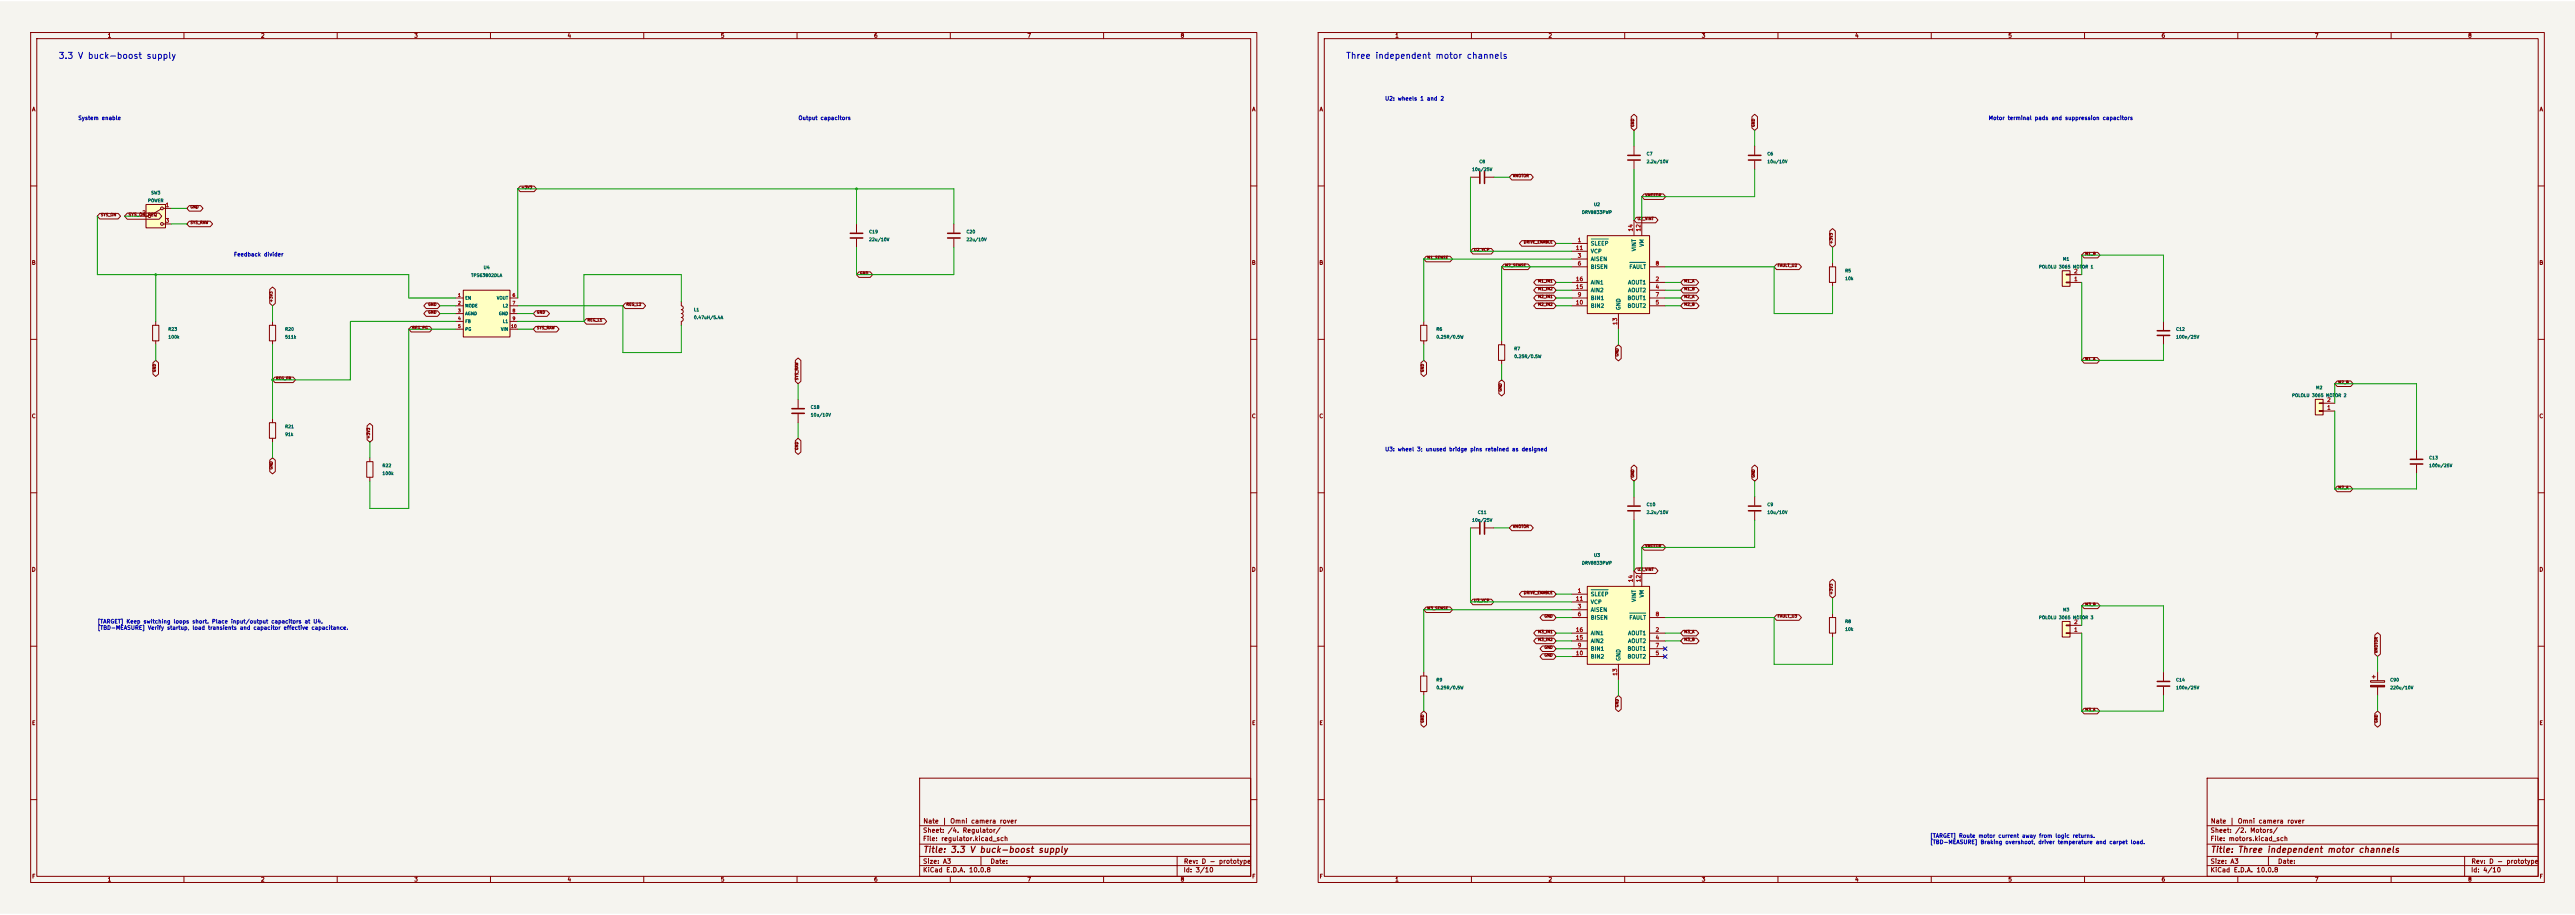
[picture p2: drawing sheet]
<svg xmlns="http://www.w3.org/2000/svg" width="353mm" height="125mm" viewBox="0 0 353 125" stroke-linecap="round" stroke-linejoin="round" font-family="sans-serif">
<defs><g id="words">
<g font-size=".8" fill="#0000c2">
<text x="8" y="8.3">3.3 V buck-boost supply</text>
<text x="184.3" y="8.3">Three independent motor channels</text>
</g>
<g font-size=".8" fill="#840000">
<text x="126.4" y="116.9">Title: 3.3 V buck-boost supply</text>
<text x="302.8" y="116.9">Title: Three independent motor channels</text>
</g>
<g font-size=".6" fill="#840000">
<text x="126.4" y="112.9">Nate | Omni camera rover</text>
<text x="302.8" y="112.9">Nate | Omni camera rover</text>
<text x="126.4" y="119.5">KiCad E.D.A. 10.0.8</text>
<text x="126.4" y="118.4">Size: A3</text>
<text x="126.4" y="115.3">File: regulator.kicad_sch</text>
<text x="126.4" y="114.1">Sheet: /4. Regulator/</text>
<text x="135.6" y="118.4">Date:</text>
<text x="162.1" y="119.5">Id: 3/10</text>
<text x="162.1" y="118.4">Rev: D - prototype</text>
<text x="302.8" y="119.5">KiCad E.D.A. 10.0.8</text>
<text x="302.8" y="118.4">Size: A3</text>
<text x="302.8" y="115.3">File: motors.kicad_sch</text>
<text x="302.8" y="114.1">Sheet: /2. Motors/</text>
<text x="312" y="118.4">Date:</text>
<text x="338.5" y="119.5">Id: 4/10</text>
<text x="338.5" y="118.4">Rev: D - prototype</text>
</g>
<g font-size=".5" fill="#840000">
<text x="14.7" y="5.3">1</text>
<text x="35.7" y="5.3">2</text>
<text x="56.7" y="5.3">3</text>
<text x="77.7" y="5.3">4</text>
<text x="98.7" y="5.3">5</text>
<text x="119.7" y="5.3">6</text>
<text x="140.7" y="5.3">7</text>
<text x="161.7" y="5.3">8</text>
<text x="191.1" y="5.3">1</text>
<text x="212.1" y="5.3">2</text>
<text x="233.1" y="5.3">3</text>
<text x="254.1" y="5.3">4</text>
<text x="275.1" y="5.3">5</text>
<text x="296.1" y="5.3">6</text>
<text x="317.1" y="5.3">7</text>
<text x="338.1" y="5.3">8</text>
<text x="4.3" y="15.4">A</text>
<text x="171.5" y="15.4">A</text>
<text x="180.7" y="15.4">A</text>
<text x="347.9" y="15.4">A</text>
<text x="4.3" y="36.4">B</text>
<text x="171.4" y="36.4">B</text>
<text x="180.7" y="36.4">B</text>
<text x="347.8" y="36.4">B</text>
<text x="4.3" y="57.4">C</text>
<text x="171.4" y="57.4">C</text>
<text x="180.7" y="57.4">C</text>
<text x="347.8" y="57.4">C</text>
<text x="4.3" y="78.4">D</text>
<text x="171.4" y="78.4">D</text>
<text x="180.7" y="78.4">D</text>
<text x="347.8" y="78.4">D</text>
<text x="4.3" y="99.4">E</text>
<text x="171.5" y="99.4">E</text>
<text x="180.7" y="99.4">E</text>
<text x="347.9" y="99.4">E</text>
<text x="4.3" y="120.4">F</text>
<text x="14.7" y="120.8">1</text>
<text x="35.7" y="120.8">2</text>
<text x="56.7" y="120.8">3</text>
<text x="77.7" y="120.8">4</text>
<text x="98.7" y="120.8">5</text>
<text x="119.7" y="120.8">6</text>
<text x="140.7" y="120.8">7</text>
<text x="161.7" y="120.8">8</text>
<text x="171.5" y="120.4">F</text>
<text x="180.7" y="120.4">F</text>
<text x="191.1" y="120.8">1</text>
<text x="212.1" y="120.8">2</text>
<text x="233.1" y="120.8">3</text>
<text x="254.1" y="120.8">4</text>
<text x="275.1" y="120.8">5</text>
<text x="296.1" y="120.8">6</text>
<text x="317.1" y="120.8">7</text>
<text x="338.1" y="120.8">8</text>
<text x="347.9" y="120.4">F</text>
</g>
<g font-size=".5" fill="#0000c2">
<text x="10.7" y="16.6">System enable</text>
<text x="109.3" y="16.6">Output capacitors</text>
<text x="189.7" y="13.9">U2: wheels 1 and 2</text>
<text x="272.4" y="16.6">Motor terminal pads and suppression capacitors</text>
<text x="32" y="35.2">Feedback divider</text>
<text x="189.7" y="61.9">U3: wheel 3; unused bridge pins retained as designed</text>
<text x="13.3" y="85.5">[TARGET] Keep switching loops short. Place input/output capacitors at U4.</text>
<text x="13.3" y="86.3">[TBD-MEASURE] Verify startup, load transients and capacitor effective capacitance.</text>
<text x="264.4" y="114.8">[TARGET] Route motor current away from logic returns.</text>
<text x="264.4" y="115.7">[TBD-MEASURE] Braking overshoot, driver temperature and carpet load.</text>
</g>
<g font-size=".5" fill="#a90000">
<text x="19.4" y="29.5">2</text>
<text x="22.6" y="28.5">1</text>
<text x="22.6" y="30.6">3</text>
<text x="215.8" y="34.3">11</text>
<text x="216.1" y="33.3">1</text>
<text x="216.1" y="35.4">3</text>
<text x="223.8" y="31.7" transform="rotate(-90 223.8 31.7)">14</text>
<text x="224.9" y="31.7" transform="rotate(-90 224.9 31.7)">12</text>
<text x="215.8" y="41.8">10</text>
<text x="215.8" y="39.7">15</text>
<text x="215.8" y="38.6">16</text>
<text x="216.1" y="36.5">6</text>
<text x="216.1" y="40.7">9</text>
<text x="226.8" y="38.6">2</text>
<text x="226.8" y="39.7">4</text>
<text x="226.8" y="41.8">5</text>
<text x="226.8" y="40.7">7</text>
<text x="226.8" y="36.5">8</text>
<text x="284.1" y="38.6">1</text>
<text x="284.1" y="37.5">2</text>
<text x="221.7" y="44.5" transform="rotate(-90 221.7 44.5)">13</text>
<text x="318.8" y="56.2">1</text>
<text x="318.8" y="55.1">2</text>
<text x="215.8" y="82.3">11</text>
<text x="216.1" y="81.3">1</text>
<text x="216.1" y="83.4">3</text>
<text x="223.8" y="79.8" transform="rotate(-90 223.8 79.8)">14</text>
<text x="224.9" y="79.8" transform="rotate(-90 224.9 79.8)">12</text>
<text x="215.8" y="89.8">10</text>
<text x="215.8" y="87.7">15</text>
<text x="215.8" y="86.6">16</text>
<text x="216.1" y="84.5">6</text>
<text x="216.1" y="88.7">9</text>
<text x="226.8" y="86.6">2</text>
<text x="226.8" y="87.7">4</text>
<text x="226.8" y="89.8">5</text>
<text x="226.8" y="88.7">7</text>
<text x="226.8" y="84.5">8</text>
<text x="284.1" y="86.6">1</text>
<text x="284.1" y="85.5">2</text>
<text x="221.7" y="92.6" transform="rotate(-90 221.7 92.6)">13</text>
</g>
<g font-size=".5" fill="#006464">
<text x="217.9" y="33.7">SLEEP</text>
<text x="217.9" y="35.9">AISEN</text>
<text x="217.9" y="34.8">VCP</text>
<text x="224.3" y="34.5" transform="rotate(-90 224.3 34.5)">VINT</text>
<text x="225.3" y="33.8" transform="rotate(-90 225.3 33.8)">VM</text>
<text x="217.9" y="36.9">BISEN</text>
<text x="217.9" y="41.2">BIN1</text>
<text x="217.9" y="40.1">AIN2</text>
<text x="217.9" y="39.1">AIN1</text>
<text x="222.9" y="41.2">BOUT1</text>
<text x="223" y="39.1">AOUT1</text>
<text x="223" y="40.1">AOUT2</text>
<text x="223.2" y="36.9">FAULT</text>
<text x="217.9" y="42.3">BIN2</text>
<text x="222.1" y="42.5" transform="rotate(-90 222.1 42.5)">GND</text>
<text x="222.9" y="42.3">BOUT2</text>
<text x="217.9" y="81.7">SLEEP</text>
<text x="217.9" y="83.9">AISEN</text>
<text x="217.9" y="82.8">VCP</text>
<text x="224.3" y="82.5" transform="rotate(-90 224.3 82.5)">VINT</text>
<text x="225.3" y="81.8" transform="rotate(-90 225.3 81.8)">VM</text>
<text x="217.9" y="84.9">BISEN</text>
<text x="217.9" y="89.2">BIN1</text>
<text x="217.9" y="88.1">AIN2</text>
<text x="217.9" y="87.1">AIN1</text>
<text x="222.9" y="89.2">BOUT1</text>
<text x="223" y="87.1">AOUT1</text>
<text x="223" y="88.1">AOUT2</text>
<text x="223.2" y="84.9">FAULT</text>
<text x="217.9" y="90.3">BIN2</text>
<text x="222.1" y="90.5" transform="rotate(-90 222.1 90.5)">GND</text>
<text x="222.9" y="90.3">BOUT2</text>
</g>
<g font-size=".4" fill="#840000">
<text x="224" y="17.4" transform="rotate(-90 224 17.4)">GND</text>
<text x="240.5" y="17.4" transform="rotate(-90 240.5 17.4)">GND</text>
<text x="13.8" y="29.7">SYS_ON</text>
<text x="17.5" y="29.7">SYS_ON_REQ</text>
<text x="26" y="28.6">GND</text>
<text x="71.4" y="25.9">+3V3</text>
<text x="207.2" y="24.3">VMOTOR</text>
<text x="225.4" y="27">VMOTOR</text>
<text x="26" y="30.7">SYS_RAW</text>
<text x="195.5" y="35.5">M1_SENSE</text>
<text x="201.9" y="34.5">U2_VCP</text>
<text x="208.7" y="33.4">DRIVE_ENABLE</text>
<text x="224.3" y="30.2">U2_VINT</text>
<text x="251.2" y="33.4" transform="rotate(-90 251.2 33.4)">+3V3</text>
<text x="285.6" y="35">M1_B</text>
<text x="37.4" y="41.4" transform="rotate(-90 37.4 41.4)">+3V3</text>
<text x="58.6" y="41.9">GND</text>
<text x="85.8" y="41.9">REG_L2</text>
<text x="117.8" y="37.7">GND</text>
<text x="206.2" y="36.6">M2_SENSE</text>
<text x="210.7" y="39.8">M1_IN2</text>
<text x="210.7" y="38.7">M1_IN1</text>
<text x="210.7" y="40.9">M2_IN1</text>
<text x="210.7" y="41.9">M2_IN2</text>
<text x="230.7" y="40.9">M2_A</text>
<text x="230.7" y="41.9">M2_B</text>
<text x="230.7" y="38.7">M1_A</text>
<text x="230.7" y="39.8">M1_B</text>
<text x="243.5" y="36.6">FAULT_U2</text>
<text x="56.4" y="45.1">REG_PG</text>
<text x="58.6" y="43">GND</text>
<text x="73.5" y="45.1">SYS_RAW</text>
<text x="73.5" y="43">GND</text>
<text x="80.4" y="44.1">REG_L1</text>
<text x="21.4" y="51" transform="rotate(-90 21.4 51)">GND</text>
<text x="37.8" y="52.1">REG_FB</text>
<text x="109.4" y="52.1" transform="rotate(-90 109.4 52.1)">SYS_RAW</text>
<text x="195.1" y="51" transform="rotate(-90 195.1 51)">GND</text>
<text x="205.8" y="53.6" transform="rotate(-90 205.8 53.6)">GND</text>
<text x="221.8" y="48.8" transform="rotate(-90 221.8 48.8)">GND</text>
<text x="285.6" y="49.4">M1_A</text>
<text x="320.3" y="52.6">M2_B</text>
<text x="37.4" y="64.3" transform="rotate(-90 37.4 64.3)">GND</text>
<text x="50.8" y="60.1" transform="rotate(-90 50.8 60.1)">+3V3</text>
<text x="109.4" y="61.6" transform="rotate(-90 109.4 61.6)">GND</text>
<text x="224" y="65.4" transform="rotate(-90 224 65.4)">GND</text>
<text x="240.5" y="65.4" transform="rotate(-90 240.5 65.4)">GND</text>
<text x="320.3" y="67">M2_A</text>
<text x="207.2" y="72.3">VMOTOR</text>
<text x="225.4" y="75">VMOTOR</text>
<text x="195.5" y="83.5">M3_SENSE</text>
<text x="201.9" y="82.5">U3_VCP</text>
<text x="208.7" y="81.4">DRIVE_ENABLE</text>
<text x="224.3" y="78.2">U3_VINT</text>
<text x="251.2" y="81.4" transform="rotate(-90 251.2 81.4)">+3V3</text>
<text x="285.6" y="83">M3_B</text>
<text x="210.7" y="87.8">M3_IN2</text>
<text x="210.7" y="86.7">M3_IN1</text>
<text x="211.5" y="89.9">GND</text>
<text x="211.5" y="88.9">GND</text>
<text x="211.5" y="84.6">GND</text>
<text x="230.7" y="86.7">M3_A</text>
<text x="230.7" y="87.8">M3_B</text>
<text x="243.5" y="84.6">FAULT_U3</text>
<text x="325.8" y="89.4" transform="rotate(-90 325.8 89.4)">VMOTOR</text>
<text x="195.1" y="99" transform="rotate(-90 195.1 99)">GND</text>
<text x="221.8" y="96.8" transform="rotate(-90 221.8 96.8)">GND</text>
<text x="285.6" y="97.4">M3_A</text>
<text x="325.8" y="99" transform="rotate(-90 325.8 99)">GND</text>
</g>
<g font-size=".4" fill="#006464">
<text x="201.6" y="23.5">10n/25V</text>
<text x="202.6" y="22.4">C8</text>
<text x="225.5" y="21.4">C7</text>
<text x="225.5" y="22.4">2.2u/10V</text>
<text x="242.1" y="21.4">C6</text>
<text x="242.1" y="22.4">10u/10V</text>
<text x="20.2" y="27.8">POWER</text>
<text x="20.7" y="26.7">SW3</text>
<text x="216.7" y="29.4">DRV8833PWP</text>
<text x="218.3" y="28.3">U2</text>
<text x="119" y="32">C19</text>
<text x="119" y="33.1">22u/10V</text>
<text x="132.4" y="32">C20</text>
<text x="132.4" y="33.1">22u/10V</text>
<text x="282.6" y="35.8">M1</text>
<text x="63.7" y="41.1">EN</text>
<text x="64.5" y="38">TPS63802DLA</text>
<text x="66.2" y="36.9">U4</text>
<text x="68" y="41.1">VOUT</text>
<text x="252.7" y="37.4">R5</text>
<text x="252.7" y="38.4">10k</text>
<text x="279.3" y="36.8">POLOLU 3065 MOTOR 1</text>
<text x="23" y="45.4">R23</text>
<text x="23" y="46.4">100k</text>
<text x="39" y="45.4">R20</text>
<text x="39" y="46.4">511k</text>
<text x="63.7" y="42.2">MODE</text>
<text x="63.7" y="43.2">AGND</text>
<text x="63.7" y="44.3">FB</text>
<text x="63.7" y="45.4">PG</text>
<text x="68.3" y="43.2">GND</text>
<text x="68.6" y="45.4">VIN</text>
<text x="68.8" y="42.2">L2</text>
<text x="68.8" y="44.3">L1</text>
<text x="95" y="42.7">L1</text>
<text x="95" y="43.8">0.47uH/5.4A</text>
<text x="196.7" y="45.4">R6</text>
<text x="196.7" y="46.4">0.25R/0.5W</text>
<text x="298.1" y="45.4">C12</text>
<text x="298.1" y="46.4">100n/25V</text>
<text x="207.4" y="48">R7</text>
<text x="207.4" y="49.1">0.25R/0.5W</text>
<text x="317.3" y="53.4">M2</text>
<text x="39" y="58.7">R21</text>
<text x="39" y="59.8">91k</text>
<text x="111" y="56">C18</text>
<text x="111" y="57.1">10u/10V</text>
<text x="314" y="54.4">POLOLU 3065 MOTOR 2</text>
<text x="52.3" y="64">R22</text>
<text x="52.3" y="65.1">100k</text>
<text x="332.7" y="63">C13</text>
<text x="332.7" y="64">100n/25V</text>
<text x="201.6" y="71.5">10n/25V</text>
<text x="202.4" y="70.4">C11</text>
<text x="225.5" y="69.4">C10</text>
<text x="225.5" y="70.4">2.2u/10V</text>
<text x="242.1" y="69.4">C9</text>
<text x="242.1" y="70.4">10u/10V</text>
<text x="216.7" y="77.4">DRV8833PWP</text>
<text x="218.3" y="76.3">U3</text>
<text x="282.6" y="83.8">M3</text>
<text x="252.7" y="85.4">R8</text>
<text x="252.7" y="86.4">10k</text>
<text x="279.3" y="84.8">POLOLU 3065 MOTOR 3</text>
<text x="196.7" y="93.4">R9</text>
<text x="196.7" y="94.4">0.25R/0.5W</text>
<text x="298.1" y="93.4">C14</text>
<text x="298.1" y="94.4">100n/25V</text>
<text x="327.4" y="93.4">C90</text>
<text x="327.4" y="94.4">220u/10V</text>
</g>
<g font-size=".4" fill="#a90000">
<text x="62.7" y="40.7">1</text>
<text x="62.7" y="41.8">2</text>
<text x="70.2" y="40.7">6</text>
<text x="70.2" y="41.8">7</text>
<text x="62.7" y="42.8">3</text>
<text x="62.7" y="43.9">4</text>
<text x="62.7" y="45">5</text>
<text x="70" y="45">10</text>
<text x="70.2" y="42.8">8</text>
<text x="70.2" y="43.9">9</text>
</g>
</g></defs>
<path d="M0 .3h176.4v124.7h-176.4z" fill="#f5f4ef" stroke="#f5f4ef" stroke-width=".14"/>
<g fill="none" stroke="#840000" stroke-width=".14">
<path d="M4.2 4.5h168v116.3h-168zM5 5.3h166.3v114.6h-166.3zM25.2 4.5v.8M46.2 4.5v.8M67.2 4.5v.8M88.2 4.5v.8M109.2 4.5v.8M130.2 4.5v.8M151.2 4.5v.8M4.2 25.5h.8M171.3 25.5h.9M4.2 46.4h.8"/>
<path d="M20.9 44.5h.9v2.2h-.9zM21.3 44v.5M21.3 46.7v.5M36.9 57.9h.9v2.1h-.9zM37.3 57.3v.6M37.3 60v.5M93.3 41.3v.6h.2l.1 .2-.1 .2-.2 .1M93.3 42.4l.2 .1 .1 .2-.1 .1-.2 .1 .2 .1 .1 .2-.1 .2-.2 .1h.2l.1 .2-.1 .2-.2 .1v.5M171.3 46.4h.9M4.2 67.4h.8M171.3 67.4h.9M4.2 88.4h.8"/>
<path d="M171.3 88.4h.9M4.2 109.4h.8M25.2 119.9v.9M46.2 119.9v.9M67.2 119.9v.9M88.2 119.9v.9M109.2 119.9v.9M126 106.5h45.3v13.4h-45.3zM126 118.5h45.3M126 117.2h45.3M126 115.5h45.3M126 113h45.3"/>
<path d="M130.2 119.9v.9M134.4 117.2v1.3M151.2 119.9v.9M161.3 117.2v2.7M171.3 109.4h.9"/>
</g>
<path d="M20 28h2.7v3.2h-2.7z" fill="#ffffc2"/>
<g fill="none" stroke="#840000" stroke-width=".14">
<path d="M19.2 29.6h1.1M20 28h2.7v3.2h-2.7zM22 28.6l-1.4 .9M22.4 28.5h1.1M22.4 30.7h1.1M36.9 44.5h.9v2.2h-.9zM37.3 44v.5M37.3 46.7v.5M50.2 63.2h.9v2.1h-.9zM50.7 62.7v.5M50.7 65.3v.6"/>
<circle cx="20.5" cy="29.6" r=".19"/>
<circle cx="22.2" cy="28.5" r=".19"/>
<circle cx="22.2" cy="30.7" r=".19"/>
</g>
<path d="M63.5 39.7h6.4v6.4h-6.4z" fill="#ffffc2"/>
<g fill="none" stroke="#840000" stroke-width=".14">
<path d="M13.7 29.2h2.5l.3 .4-.3 .4h-2.5l-.4-.4zM17.4 29.2h4.4l.4 .4-.4 .4h-4.4l-.3-.4zM25.9 28.1h1.6l.3 .4-.3 .4h-1.6l-.3-.4zM25.9 30.3h2.9l.3 .4-.3 .3h-2.9l-.3-.3zM37 39.6l.3-.3 .4 .3v1.9l-.4 .4-.3-.4zM63.5 39.7h6.4v6.4h-6.4zM71.3 25.5h1.9l.3 .4-.3 .3h-1.9l-.4-.3zM117.3 30.7v1.1M117.3 32.7v1.2M117.7 37.2h1.5l.4 .4-.4 .4h-1.5l-.4-.4zM130.7 30.7v1.1M130.7 32.7v1.2"/>
<path d="M21 49.7l.3-.4 .4 .4v1.5l-.4 .3-.3-.3zM37.7 51.6h2.5l.3 .4-.3 .4h-2.5l-.4-.4zM50.3 58.3l.4-.3 .3 .3v1.9l-.3 .3-.4-.3zM56.3 44.7h2.6l.3 .4-.3 .3h-2.6l-.3-.3zM58.4 42.5h1.5l.4 .4-.4 .4h-1.5l-.3-.4zM58.4 41.5h1.5l.4 .4-.4 .3h-1.5l-.3-.3zM62.4 40.8h1.1M62.4 41.9h1.1M62.4 42.9h1.1M62.4 44h1.1M62.4 45.1h1.1M69.9 40.8h1"/>
<path d="M69.9 41.9h1M69.9 42.9h1M69.9 44h1M69.9 45.1h1M73.4 44.7h2.9l.3 .4-.3 .3h-2.9l-.3-.3zM73.4 42.5h1.6l.3 .4-.3 .4h-1.6l-.3-.4zM80.3 43.6h2.5l.3 .4-.3 .4h-2.5l-.3-.4zM85.7 41.5h2.4l.4 .4-.4 .3h-2.4l-.4-.3zM109 49.3l.3-.3 .4 .3v2.9l-.4 .3-.3-.3zM109.3 54.7v1.1M109.3 56.7v1.2M37 63l.3-.3 .4 .3v1.5l-.4 .4-.3-.4z"/>
<path d="M109 60.3l.3-.3 .4 .3v1.6l-.4 .3-.3-.3z"/>
</g>
<path d="M116.5 31.9h1.7M116.5 32.6h1.7M129.8 31.9h1.7M129.8 32.6h1.7M108.5 55.9h1.7M108.5 56.6h1.7" fill="none" stroke="#840000" stroke-width=".21"/>
<g fill="none" stroke="#009600" stroke-width=".14">
<path d="M13.3 29.6v8h42.7v3.2h6.4M17.1 29.6h2.1M21.3 37.6v6.4M23.5 28.5h2.1M23.5 30.7h2.1M117.3 25.9v4.8M117.3 33.9v3.7h13.4v-3.7M130.7 30.7v-4.8h-59.8v14.9M21.3 47.2v2.1M37.3 41.9v2.1M37.3 47.2v10.1M60.3 41.9h2.1"/>
<path d="M60.3 42.9h2.1M62.4 45.1h-6.4v24.5h-5.3v-3.7M62.4 44h-14.4v8h-10.7M70.9 41.9h14.4v6.4h8v-3.8M70.9 45.1h2.2M70.9 42.9h2.2M93.3 41.3v-3.7h-13.3v6.4h-9.1M109.3 52.5v2.2M109.3 57.9v2.1M37.3 60.5v2.2M50.7 60.5v2.2"/>
</g>
<g fill="#009600">
<circle cx="37.3" cy="52" r=".19"/>
<circle cx="21.3" cy="37.6" r=".19"/>
<circle cx="117.3" cy="25.9" r=".19"/>
</g>
<path d="M176.4 .3h176.4v124.7h-176.4z" fill="#f5f4ef" stroke="#f5f4ef" stroke-width=".14"/>
<g fill="none" stroke="#840000" stroke-width=".14">
<path d="M180.6 4.5h168v116.3h-168zM181.4 5.3h166.3v114.6h-166.3zM201.6 4.5v.8M222.6 4.5v.8M243.6 4.5v.8M264.6 4.5v.8M285.6 4.5v.8M306.6 4.5v.8M327.6 4.5v.8M180.6 25.5h.8M347.7 25.5h.9M180.6 46.4h.8"/>
<path d="M347.7 46.4h.9M180.6 67.4h.8M347.7 67.4h.9M180.6 88.4h.8M347.7 88.4h.9M180.6 109.4h.8M201.6 119.9v.9M222.6 119.9v.9M243.6 119.9v.9M264.6 119.9v.9M285.6 119.9v.9M302.4 106.5h45.3v13.4h-45.3z"/>
<path d="M302.4 118.5h45.3M302.4 117.2h45.3M302.4 115.5h45.3M302.4 113h45.3M306.6 119.9v.9M310.8 117.2v1.3M327.6 119.9v.9M337.7 117.2v2.7M347.7 109.4h.9"/>
</g>
<path d="M317.2 54.7h1.1v2.1h-1.1z" fill="#ffffc2"/>
<path d="M317.2 54.7h1.1v2.1h-1.1zM317.7 56.2h.6v.1h-.6zM317.7 55.1h.6v.1h-.6zM318.3 56.3h1.6M318.3 55.2h1.6" fill="none" stroke="#840000" stroke-width=".14"/>
<path d="M282.5 85.1h1.1v2.1h-1.1z" fill="#ffffc2"/>
<path d="M282.5 85.1h1.1v2.1h-1.1zM283.1 86.6h.5v.1h-.5zM283.1 85.5h.5v.1h-.5zM283.6 86.7h1.6M283.6 85.6h1.6M296.4 92v1.2M296.4 94v1.2" fill="none" stroke="#840000" stroke-width=".14"/>
<path d="M295.5 93.9h1.8M295.5 93.3h1.8" fill="none" stroke="#840000" stroke-width=".21"/>
<path d="M217.5 32.3h8.5v10.6h-8.5z" fill="#ffffc2"/>
<g fill="none" stroke="#840000" stroke-width=".14">
<path d="M215.3 33.3h2.2M215.3 38.7h2.2M215.3 35.5h2.2M215.3 39.7h2.2M215.3 36.5h2.2M215.3 34.4h2.2M217.5 32.3h8.5v10.6h-8.5zM223.9 30.1v2.2M224.9 30.1v2.2M226 38.7h2.1M226 39.7h2.1M226 36.5h2.1"/>
<path d="M194.6 44.5h.9v2.2h-.9zM195.1 44v.5M195.1 46.7v.5M215.3 41.9h2.2M215.3 40.8h2.2M221.7 42.9v2.2M226 41.9h2.1M226 40.8h2.1M250.6 84.5h.9v2.2h-.9zM251.1 84v.5M251.1 86.7v.5"/>
</g>
<path d="M218 32.7h2.3M223.3 35.9h2.2" fill="none" stroke="#006464" stroke-width=".14"/>
<path d="M282.5 37.1h1.1v2.1h-1.1z" fill="#ffffc2"/>
<g fill="none" stroke="#840000" stroke-width=".14">
<path d="M223.9 20v1.2M240.4 20v1.2M201.5 24.3h1.1M203.5 24.3h1.2M223.9 22v1.2M240.4 22v1.2M250.6 36.5h.9v2.2h-.9zM251.1 36v.5M251.1 38.7v.5M282.5 37.1h1.1v2.1h-1.1zM283.1 38.6h.5v.1h-.5zM283.1 37.5h.5v.1h-.5z"/>
<path d="M283.6 38.7h1.6M283.6 37.6h1.6M205.3 47.2h.9v2.1h-.9zM205.7 46.7v.5M205.7 49.3v.6M296.4 44v1.2M296.4 46v1.2M201.5 72.3h1.1M203.5 72.3h1.2M223.9 68v1.2M223.9 70v1.2M240.4 68v1.2"/>
<path d="M240.4 70v1.2M331.1 61.6v1.2M331.1 63.6v1.2M194.6 92.5h.9v2.2h-.9zM195.1 92v.5M195.1 94.7v.5M324.8 93.2h1.9v.2h-1.9zM325 92.6h.4M325.2 92.4v.4M325.7 92v1.2M325.7 94v1.2"/>
</g>
<path d="M324.8 93.8h1.9v.2h-1.9z" fill="#840000" stroke="#840000" stroke-width=".14"/>
<g fill="none" stroke="#840000" stroke-width=".21">
<path d="M202.7 23.4v1.7M203.4 23.4v1.7M223 21.9h1.7M223 21.3h1.7M239.5 21.9h1.7M239.5 21.3h1.7M295.5 45.9h1.8M295.5 45.3h1.8M202.7 71.4v1.7M203.4 71.4v1.7M223 69.9h1.7M223 69.3h1.7"/>
<path d="M239.5 69.9h1.7M239.5 69.3h1.7M330.2 63.5h1.7M330.2 62.9h1.7"/>
</g>
<path d="M217.5 80.3h8.5v10.6h-8.5z" fill="#ffffc2"/>
<g fill="none" stroke="#840000" stroke-width=".14">
<path d="M223.5 16l.4-.4 .3 .4v1.5l-.3 .4-.4-.4zM240 16l.4-.4 .4 .4v1.5l-.4 .4-.4-.4zM195.4 35.1h3.3l.3 .4-.3 .3h-3.3l-.3-.3zM201.8 34h2.5l.3 .4-.3 .4h-2.5l-.3-.4zM206.1 36.1h3.2l.4 .4-.4 .4h-3.2l-.4-.4zM207.1 23.9h2.6l.4 .4-.4 .3h-2.6l-.3-.3zM208.5 32.9h4.4l.3 .4-.3 .4h-4.4l-.3-.4zM210.4 39.3h2.5l.3 .4-.3 .4h-2.5l-.3-.4zM210.4 38.3h2.5l.3 .4-.3 .3h-2.5l-.3-.3zM224.2 29.7h2.6l.3 .4-.3 .4h-2.6l-.3-.4zM225.3 26.5h2.6l.3 .4-.3 .4h-2.6l-.4-.4zM230.6 38.3h1.8l.3 .4-.3 .3h-1.8l-.3-.3z"/>
<path d="M230.6 39.3h1.8l.4 .4-.4 .4h-1.8l-.3-.4zM243.4 36.1h3.1l.3 .4-.3 .4h-3.1l-.3-.4zM250.7 31.6l.4-.3 .3 .3v1.9l-.3 .4-.4-.4zM285.5 34.5h1.9l.3 .4-.3 .4h-1.9l-.3-.4zM194.7 49.7l.4-.4 .3 .4v1.5l-.3 .3-.4-.3zM205.3 52.3l.4-.3 .4 .3v1.6l-.4 .3-.4-.3zM210.4 40.4h2.5l.3 .4-.3 .4h-2.5l-.3-.4zM210.4 41.5h2.5l.3 .4-.3 .3h-2.5l-.3-.3zM221.3 47.5l.4-.3 .4 .3v1.6l-.4 .3-.4-.3zM230.6 40.4h1.8l.3 .4-.3 .4h-1.8l-.3-.4zM230.6 41.5h1.8l.4 .4-.4 .3h-1.8l-.3-.3zM285.5 48.9h1.8l.4 .4-.4 .4h-1.8l-.3-.4z"/>
<path d="M320.2 52.1h1.9l.3 .4-.3 .4h-1.9l-.3-.4zM207.1 71.9h2.6l.4 .4-.4 .3h-2.6l-.3-.3zM223.5 64l.4-.4 .3 .4v1.5l-.3 .4-.4-.4zM223.9 78.1v2.2M224.2 77.7h2.6l.3 .4-.3 .4h-2.6l-.3-.4zM224.9 78.1v2.2M225.3 74.5h2.6l.3 .4-.3 .4h-2.6l-.4-.4zM240 64l.4-.4 .4 .4v1.5l-.4 .4-.4-.4zM250.7 79.6l.4-.3 .3 .3v1.9l-.3 .4-.4-.4zM320.2 66.5h1.8l.3 .4-.3 .4h-1.8l-.3-.4zM194.7 97.7l.4-.4 .3 .4v1.5l-.3 .3-.4-.3zM195.4 83.1h3.3l.3 .4-.3 .3h-3.3l-.3-.3z"/>
<path d="M201.8 82h2.5l.3 .4-.3 .4h-2.5l-.3-.4zM208.5 80.9h4.4l.3 .4-.3 .4h-4.4l-.3-.4zM210.4 87.3h2.5l.3 .4-.3 .4h-2.5l-.3-.4zM210.4 86.3h2.5l.3 .4-.3 .3h-2.5l-.3-.3zM211.3 89.5h1.6l.3 .4-.3 .3h-1.6l-.3-.3zM211.3 88.4h1.6l.3 .4-.3 .4h-1.6l-.3-.4zM211.3 84.1h1.6l.3 .4-.3 .4h-1.6l-.3-.4zM215.3 81.3h2.2M215.3 86.7h2.2M215.3 83.5h2.2M215.3 87.7h2.2M215.3 89.9h2.2"/>
<path d="M215.3 84.5h2.2M215.3 88.8h2.2M215.3 82.4h2.2M217.5 80.3h8.5v10.6h-8.5zM221.3 95.5l.4-.3 .4 .3v1.6l-.4 .3-.4-.3zM221.7 90.9v2.2M226 86.7h2.1M226 87.7h2.1M226 89.9h2.1M226 84.5h2.1M226 88.8h2.1M230.6 86.3h1.8l.3 .4-.3 .3h-1.8l-.3-.3z"/>
<path d="M230.6 87.3h1.8l.4 .4-.4 .4h-1.8l-.3-.4zM243.4 84.1h3.1l.3 .4-.3 .4h-3.1l-.3-.4zM285.5 96.9h1.8l.4 .4-.4 .4h-1.8l-.3-.4zM285.5 82.5h1.9l.3 .4-.3 .4h-1.9l-.3-.4zM325.4 86.9l.3-.3 .4 .3v2.6l-.4 .4-.3-.4zM325.4 97.7l.3-.4 .4 .4v1.5l-.4 .3-.3-.3z"/>
</g>
<path d="M218 80.7h2.3M223.3 83.9h2.2" fill="none" stroke="#006464" stroke-width=".14"/>
<g fill="none" stroke="#009600" stroke-width=".14">
<path d="M223.9 17.9v2.1M240.4 17.9v2.1M201.5 24.3v10.1h13.8M204.7 24.3h2.1M213.2 38.7h2.1M213.2 39.7h2.1M213.2 33.3h2.1M215.3 36.5h-9.6v10.2M215.3 35.5h-20.2v8.5M223.9 23.2v6.9M228.1 36.5h15v6.4h8v-3.7M228.1 38.7h2.2"/>
<path d="M228.1 39.7h2.2M240.4 23.2v3.7h-15.5v3.2M251.1 33.9v2.1M285.2 37.6v-2.7h11.2v9.1M285.2 38.7v10.6h11.2v-2.1M195.1 47.2v2.1M205.7 49.9v2.1M213.2 41.9h2.1M213.2 40.8h2.1M221.7 45.1v2.1M228.1 41.9h2.2M228.1 40.8h2.2"/>
<path d="M319.9 55.2v-2.7h11.2v9.1M319.9 56.3v10.6h11.2v-2.1M201.5 72.3v10.1h13.8M204.7 72.3h2.1M223.9 65.9v2.1M223.9 71.2v6.9M240.4 71.2v3.7h-15.5v3.2M240.4 65.9v2.1M195.1 95.2v2.1M213.2 84.5h2.1M213.2 81.3h2.1M213.2 86.7h2.1"/>
<path d="M213.2 87.7h2.1M213.2 89.9h2.1M213.2 88.8h2.1M215.3 83.5h-20.2v8.5M221.7 93.1v2.1M228.1 84.5h15v6.4h8v-3.7M228.1 86.7h2.2M228.1 87.7h2.2M251.1 81.9v2.1M285.2 85.6v-2.7h11.2v9.1M285.2 86.7v10.6h11.2v-2.1M325.7 89.9v2.1"/>
<path d="M325.7 95.2v2.1"/>
</g>
<path d="M227.9 89.6l.5 .5M227.9 88.5l.5 .5M228.4 89.6l-.5 .5M228.4 88.5l-.5 .5" fill="none" stroke="#000084" stroke-width=".14"/>
<use href="#words"/>
</svg>
